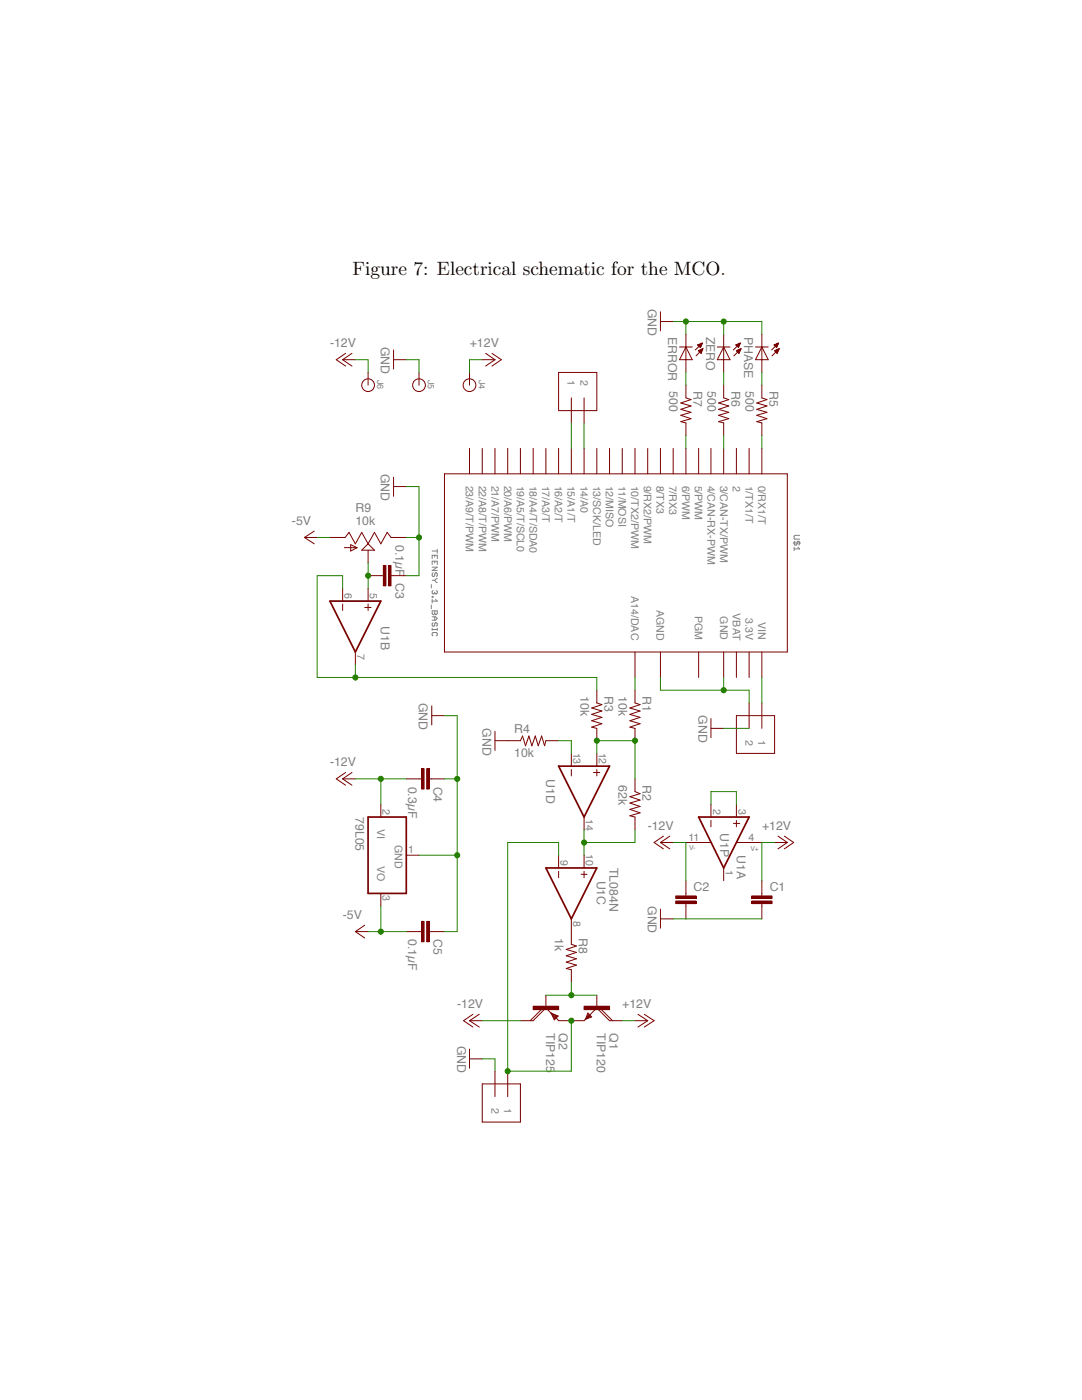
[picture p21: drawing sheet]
<svg xmlns="http://www.w3.org/2000/svg" width="216mm" height="279mm" viewBox="0 0 216 279" stroke-linecap="round" stroke-linejoin="round" font-family="sans-serif">
<defs><g id="words">
<text font-size="3.8" x="70.4" y="54.9">Figure 7: Electrical schematic for the MCO.</text>
<g font-size="2.5" fill="#808080">
<text x="129.2" y="61.6" transform="rotate(90 129.2 61.6)">GND</text>
<text x="65.9" y="69.2">-12V</text>
<text x="76" y="69.2" transform="rotate(90 76 69.2)">GND</text>
<text x="93.7" y="69.2">+12V</text>
<text x="133.3" y="67.2" transform="rotate(90 133.3 67.2)">ERROR</text>
<text x="140.9" y="67.2" transform="rotate(90 140.9 67.2)">ZERO</text>
<text x="148.5" y="67.2" transform="rotate(90 148.5 67.2)">PHASE</text>
<text x="133.6" y="78.1" transform="rotate(90 133.6 78.1)">500</text>
<text x="138.3" y="78.1" transform="rotate(90 138.3 78.1)">R7</text>
<text x="141.2" y="78.1" transform="rotate(90 141.2 78.1)">500</text>
<text x="146" y="78.1" transform="rotate(90 146 78.1)">R6</text>
<text x="148.8" y="78.1" transform="rotate(90 148.8 78.1)">500</text>
<text x="153.6" y="78.1" transform="rotate(90 153.6 78.1)">R5</text>
<text x="76" y="94.6" transform="rotate(90 76 94.6)">GND</text>
<text x="58.2" y="104.7">-5V</text>
<text x="70.9" y="104.7">10k</text>
<text x="70.9" y="102.2">R9</text>
<text x="78.9" y="108.8" transform="rotate(90 78.9 108.8)">0.1µF</text>
<text x="78.9" y="116.4" transform="rotate(90 78.9 116.4)">C3</text>
<text x="76" y="125" transform="rotate(90 76 125)">U1B</text>
<text x="83.6" y="140.2" transform="rotate(90 83.6 140.2)">GND</text>
<text x="115.8" y="139" transform="rotate(90 115.8 139)">10k</text>
<text x="120.6" y="139" transform="rotate(90 120.6 139)">R3</text>
<text x="123.4" y="139" transform="rotate(90 123.4 139)">10k</text>
<text x="128.2" y="139" transform="rotate(90 128.2 139)">R1</text>
<text x="139.4" y="142.8" transform="rotate(90 139.4 142.8)">GND</text>
<text x="96.3" y="145.3" transform="rotate(90 96.3 145.3)">GND</text>
<text x="102.6" y="146.3">R4</text>
<text x="65.9" y="152.9">-12V</text>
<text x="102.6" y="151.1">10k</text>
<text x="109" y="155.5" transform="rotate(90 109 155.5)">U1D</text>
<text x="81.4" y="157" transform="rotate(90 81.4 157)">0.3µF</text>
<text x="86.5" y="157" transform="rotate(90 86.5 157)">C4</text>
<text x="123.4" y="156.7" transform="rotate(90 123.4 156.7)">62k</text>
<text x="128.2" y="156.7" transform="rotate(90 128.2 156.7)">R2</text>
<text x="70.9" y="163.1" transform="rotate(90 70.9 163.1)">79L05</text>
<text x="129.2" y="165.6">-12V</text>
<text x="143.7" y="166.2" transform="rotate(90 143.7 166.2)">U1P</text>
<text x="152.1" y="165.6">+12V</text>
<text x="121.6" y="173.2" transform="rotate(90 121.6 173.2)">TL084N</text>
<text x="147" y="170.7" transform="rotate(90 147 170.7)">U1A</text>
<text x="119.1" y="175.7" transform="rotate(90 119.1 175.7)">U1C</text>
<text x="138.4" y="177.9">C2</text>
<text x="153.6" y="177.9">C1</text>
<text x="68.4" y="183.4">-5V</text>
<text x="129.2" y="180.8" transform="rotate(90 129.2 180.8)">GND</text>
<text x="81.4" y="187.4" transform="rotate(90 81.4 187.4)">0.1µF</text>
<text x="86.5" y="187.4" transform="rotate(90 86.5 187.4)">C5</text>
<text x="110.7" y="187.2" transform="rotate(90 110.7 187.2)">1k</text>
<text x="115.5" y="187.2" transform="rotate(90 115.5 187.2)">R8</text>
<text x="91.2" y="201.1">-12V</text>
<text x="124.2" y="201.1">+12V</text>
<text x="91.2" y="208.7" transform="rotate(90 91.2 208.7)">GND</text>
<text x="109" y="206.2" transform="rotate(90 109 206.2)">TIP125</text>
<text x="111.5" y="206.2" transform="rotate(90 111.5 206.2)">Q2</text>
<text x="119.1" y="206.2" transform="rotate(90 119.1 206.2)">TIP120</text>
<text x="121.6" y="206.2" transform="rotate(90 121.6 206.2)">Q1</text>
</g>
<g font-size="2.1" fill="#808080">
<text x="113.3" y="75.8" transform="rotate(90 113.3 75.8)">1</text>
<text x="115.8" y="75.8" transform="rotate(90 115.8 75.8)">2</text>
<text x="93" y="96.9" transform="rotate(90 93 96.9)">23/A9/T/PWM</text>
<text x="95.5" y="96.9" transform="rotate(90 95.5 96.9)">22/A8/T/PWM</text>
<text x="98.1" y="96.9" transform="rotate(90 98.1 96.9)">21/A7/PWM</text>
<text x="100.6" y="96.9" transform="rotate(90 100.6 96.9)">20/A6/PWM</text>
<text x="103.1" y="96.9" transform="rotate(90 103.1 96.9)">19/A5/T/SCL0</text>
<text x="105.7" y="96.9" transform="rotate(90 105.7 96.9)">18/A4/T/SDA0</text>
<text x="108.2" y="96.9" transform="rotate(90 108.2 96.9)">17/A3/T</text>
<text x="110.7" y="96.9" transform="rotate(90 110.7 96.9)">16/A2/T</text>
<text x="113.3" y="96.9" transform="rotate(90 113.3 96.9)">15/A1/T</text>
<text x="115.8" y="96.9" transform="rotate(90 115.8 96.9)">14/A0</text>
<text x="118.3" y="96.9" transform="rotate(90 118.3 96.9)">13/SCK/LED</text>
<text x="120.9" y="96.9" transform="rotate(90 120.9 96.9)">12/MISO</text>
<text x="123.4" y="96.9" transform="rotate(90 123.4 96.9)">11/MOSI</text>
<text x="125.9" y="96.9" transform="rotate(90 125.9 96.9)">10/TX2/PWM</text>
<text x="128.5" y="96.9" transform="rotate(90 128.5 96.9)">9/RX2/PWM</text>
<text x="131" y="96.9" transform="rotate(90 131 96.9)">8/TX3</text>
<text x="133.6" y="96.9" transform="rotate(90 133.6 96.9)">7/RX3</text>
<text x="136.1" y="96.9" transform="rotate(90 136.1 96.9)">6/PWM</text>
<text x="138.6" y="96.9" transform="rotate(90 138.6 96.9)">5/PWM</text>
<text x="141.2" y="96.9" transform="rotate(90 141.2 96.9)">4/CAN-RX-PWM</text>
<text x="143.7" y="96.9" transform="rotate(90 143.7 96.9)">3/CAN-TX/PWM</text>
<text x="146.2" y="96.9" transform="rotate(90 146.2 96.9)">2</text>
<text x="148.8" y="96.9" transform="rotate(90 148.8 96.9)">1/TX1/T</text>
<text x="151.3" y="96.9" transform="rotate(90 151.3 96.9)">0/RX1/T</text>
<text x="68.7" y="118.4" transform="rotate(90 68.7 118.4)">6</text>
<text x="73.8" y="118.4" transform="rotate(90 73.8 118.4)">5</text>
<text x="125.9" y="118.9" transform="rotate(90 125.9 118.9)">A14/DAC</text>
<text x="131" y="121.7" transform="rotate(90 131 121.7)">AGND</text>
<text x="138.6" y="122.9" transform="rotate(90 138.6 122.9)">PGM</text>
<text x="143.7" y="123" transform="rotate(90 143.7 123)">GND</text>
<text x="146.2" y="122.4" transform="rotate(90 146.2 122.4)">VBAT</text>
<text x="148.8" y="123.4" transform="rotate(90 148.8 123.4)">3.3V</text>
<text x="151.3" y="124.2" transform="rotate(90 151.3 124.2)">VIN</text>
<text x="71.3" y="130.4" transform="rotate(90 71.3 130.4)">7</text>
<text x="148.8" y="147.6" transform="rotate(90 148.8 147.6)">2</text>
<text x="151.3" y="147.6" transform="rotate(90 151.3 147.6)">1</text>
<text x="114.4" y="150.2" transform="rotate(90 114.4 150.2)">13</text>
<text x="119.5" y="150.2" transform="rotate(90 119.5 150.2)">12</text>
<text x="76.4" y="161.5" transform="rotate(90 76.4 161.5)">2</text>
<text x="142.3" y="161.5" transform="rotate(90 142.3 161.5)">2</text>
<text x="147.3" y="161.5" transform="rotate(90 147.3 161.5)">3</text>
<text x="75.2" y="165.4" transform="rotate(90 75.2 165.4)">VI</text>
<text x="116.9" y="163.4" transform="rotate(90 116.9 163.4)">14</text>
<text x="137.4" y="167.8">11</text>
<text x="149.3" y="167.8">4</text>
<text x="75.2" y="172.9" transform="rotate(90 75.2 172.9)">VO</text>
<text x="78.8" y="168.6" transform="rotate(90 78.8 168.6)">GND</text>
<text x="81.4" y="170.3">1</text>
<text x="111.9" y="171.7" transform="rotate(90 111.9 171.7)">9</text>
<text x="116.9" y="170.5" transform="rotate(90 116.9 170.5)">10</text>
<text x="144.8" y="173.6" transform="rotate(90 144.8 173.6)">1</text>
<text x="76.4" y="178.6" transform="rotate(90 76.4 178.6)">3</text>
<text x="114.4" y="183.7" transform="rotate(90 114.4 183.7)">8</text>
<text x="98.1" y="221.2" transform="rotate(90 98.1 221.2)">2</text>
<text x="100.6" y="221.2" transform="rotate(90 100.6 221.2)">1</text>
</g>
<g font-size="1.8" fill="#808080">
<text x="75.2" y="75.8" transform="rotate(90 75.2 75.8)">J6</text>
<text x="85.4" y="75.8" transform="rotate(90 85.4 75.8)">J5</text>
<text x="95.5" y="75.8" transform="rotate(90 95.5 75.8)">J4</text>
</g>
<g font-size="1.4" fill="#808080">
<text x="137.5" y="169.7">V-</text>
<text x="149.7" y="169.8">V+</text>
</g>
</g></defs>
<g fill="none" stroke="#808080" stroke-width=".2">
<path d="M86.1 116.7v.6M86.2 110h1M86.2 112.7v-.7h1v.7M86.2 119h.2v.2h-.2zM86.2 119.6v.7M86.2 113.2h1l-1 .7h1M86.2 115.8h.5M86.4 114.3l-.2 .6 .4 .2 .1-.2v-.4l.2-.2h.2l.1 .6-.1 .2M86.4 117.8l-.2 .2v.4l.2 .1 .3-.1M86.7 110.8v.4M86.7 112v.3M86.7 118.2v.2"/>
<path d="M86.7 115.8l.4 .4h.1M86.9 119.6l.3 .4h-1M87.1 117.8l.1 .2v.4l-.3 .1-.2-.1M87.2 109.6v.8M87.2 111.5v-.7h-1v.7M87.2 115.5l-.5 .3M158.3 108.4h1.4M158.5 109.2v.7M158.6 108l-.1 .2v.3l.1 .3h.3l.3-.8 .4 .2-.2 .6M159.2 109.2l.4 .4h-1.1M159.6 106.8h-1l-.1 .2v.4l.1 .2h1M86.1 120.7v.8"/>
<path d="M86.2 121.9h1v.5l-.1 .3h-.2l-.2-.3-.1 .3h-.2l-.2-.3zM86.2 125.4v.4M86.2 123.1h.7l.3 .3-.3 .4h-.7M86.2 125.6h1M86.4 124.3l-.2 .2v.3l.2 .2h.2l.1-.2v-.3l.4-.2 .1 .2v.3l-.1 .2M86.4 126.9l-.2-.2v-.3l.2-.2h.7l.1 .2v.3l-.1 .2M86.7 121.9v.5M86.7 123.1v.7M87.2 125.4v.4"/>
</g>
<g fill="none" stroke="#7a0000" stroke-width=".2">
<path d="M136.9 76.9v2.5l1 .3-2.1 .7 2.1 .6-2.1 .7 2.1 .6-2.1 .6 2.1 .7-2.1 .6 1.1 .2v2.5M144.4 76.9v2.5l1 .3-2 .7 2 .6-2 .7 2 .6-2 .6 2 .7-2 .6 1 .2v2.5M152 76.9v2.5l1 .3-2 .7 2 .6-2 .7 2 .6-2 .6 2 .7-2 .6 1 .2v2.5M88.7 94.6h68.4v35.5h-68.4zM93.7 89.5v5.1M96.2 89.5v5.1M98.8 89.5v5.1M101.3 89.5v5.1M103.8 89.5v5.1M106.4 89.5v5.1M108.9 89.5v5.1M111.5 89.5v5.1"/>
<path d="M114 89.5v5.1M116.5 89.5v5.1M119.1 89.5v5.1M121.6 89.5v5.1M124.2 89.5v5.1M126.7 89.5v5.1M129.2 89.5v5.1M131.8 89.5v5.1M134.3 89.5v5.1M136.9 89.5v5.1M139.4 89.5v5.1M141.9 89.5v5.1"/>
<path d="M144.4 89.5v5.1M146.9 89.5v5.1M149.5 89.5v5.1M152 89.5v5.1M68.4 117.4v2.6M73.4 117.4v2.6M68.4 120.6v1.2M70.9 130.1v2.6M72.8 121.2h1.2M73.4 120.6v1.2M119.1 137.7v2.6l1 .3-2 .7 2 .6-2 .7 2 .6-2 .6 2 .6-2 .7 1 .3v2.4M126.7 130.1v5.1"/>
<path d="M126.7 137.7v2.6l1 .3-2 .7 2 .6-2 .7 2 .6-2 .6 2 .6-2 .7 1 .3v2.4M131.8 130.1v5.1M139.4 130.1v5.1M144.4 130.1v5.1M146.9 130.1v5.1M149.5 130.1v5.1M152 130.1v5.1M101.3 147.8h2.5l.5-.9 .6 1.9 .6-1.9 .6 1.9 .7-1.9 .6 1.9 .7-1.9 .6 1.9 .2-1h2.6M114 150.4v2.5M114 153.6v1.2M118.4 154.2h1.3M119.1 150.4v2.5"/>
<path d="M119.1 153.6v1.2M126.7 155.4v2.6l1 .4-2 .6 2 .7-2 .6 2 .6-2 .6 2 .7-2 .6 1 .3v2.5M111.5 170.7v2.5M111.5 173.9v1.3M116 174.5h1.1M116.5 163.1v2.5M116.5 170.7v2.5M116.5 173.9v1.3M141.9 160.5v2.6M141.9 163.7v1.3M144.4 173.2v2.6M146.3 164.3h1.3"/>
<path d="M146.9 160.5v2.6M146.9 163.7v1.3M152 178.3v.5M114 183.4v5.1l1 .3-2 .7 2 .6-2 .6 2 .6-2 .7 2 .6-2 .7 1 .2v2.6M152 180.3v.5"/>
</g>
<path d="M65.8 120h10.2l-5.1 10.1zM111.5 152.9h10.1l-5.1 10.2zM108.9 173.2h10.2l-5.1 10.2zM139.4 163.1h10.1l-5.1 10.1z" fill="none" stroke="#7a0000" stroke-width=".34"/>
<path d="M150 179.8h4.1v.5h-4.1z" fill="#7a0000"/>
<path d="M150 179.8h4.1v.5h-4.1z" fill="none" stroke="#7a0000" stroke-width=".2"/>
<path d="M150 178.8h4.1v.5h-4.1z" fill="#7a0000"/>
<path d="M136.9 178.3v.5M150 178.8h4.1v.5h-4.1zM152 175.8v2.5M136.9 180.3v.5M152 180.8v2.6" fill="none" stroke="#7a0000" stroke-width=".2"/>
<path d="M134.9 179.8h4v.5h-4z" fill="#7a0000"/>
<path d="M134.8 179.8h4.1v.5h-4.1z" fill="none" stroke="#7a0000" stroke-width=".2"/>
<path d="M134.9 178.8h4v.5h-4z" fill="#7a0000"/>
<path d="M76 114.9h.5M78 114.9h.5M134.8 178.8h4.1v.5h-4.1zM136.9 175.8v2.5M136.9 180.8v2.6" fill="none" stroke="#7a0000" stroke-width=".2"/>
<path d="M76.5 112.8h.5v4.1h-.5z" fill="#7a0000"/>
<path d="M76.5 112.9h.5v4h-.5z" fill="none" stroke="#7a0000" stroke-width=".2"/>
<path d="M77.5 112.8h.5v4.1h-.5z" fill="#7a0000"/>
<g fill="none" stroke="#7a0000" stroke-width=".2">
<path d="M78.5 71.8h2.6M78.5 69.8v3.9M111.5 74.3h7.6v7.6h-7.6zM114 79.4v5M116.5 79.4v5M65.8 107.3h3.1l.7-1.1 1.3 2.3 1.3-2.3 1.2 2.3M68.7 109.3h2.5M70 108.7l1.2 .6-1.2 .7zM73.4 114.9h2.6M73.4 108.5l1.3 1.3h-2.5zM73.4 109.8v2.5M77.5 112.9h.5v4h-.5z"/>
<path d="M78.5 114.9h2.6M81.1 107.3h-3.1l-.7-1.1-1.3 2.3-1.3-2.3-1.3 2.3M146.9 142.8h7.7v7.6h-7.7zM149.5 140.3v5.1M152 140.3v5.1M96.2 216.3h7.6v7.6h-7.6zM98.8 213.8v5.1M101.3 213.8v5.1M117.3 202.2l.8 .7-1.3 .5zM117.3 202.4l.5 .5-.7 .3 .2-.5 .3 .2M119.7 201.2l2.5 2.5M121.6 203.7l-2.5-2.5-2.6 2.5"/>
</g>
<path d="M116.6 200.8h5v.7h-5z" fill="#7a0000"/>
<path d="M119.1 198.6v2.6M108.3 201.2l-2.5 2.5M109.9 202.2l1.5 .6-.8 .7zM110.2 202.4l-1.3-1.2-2.5 2.5M110.2 202.4l1.3 1.3M110.2 202.4l.9 .4-.5 .5zM110.9 202.8l-.3 .2M114 203.7h2.5M116.5 200.8h5.1v.7h-5.1zM121.6 203.7h2.6" fill="none" stroke="#7a0000" stroke-width=".2"/>
<path d="M106.4 200.8h5.1v.7h-5.1z" fill="#7a0000"/>
<g fill="none" stroke="#7a0000" stroke-width=".2">
<path d="M68.4 71.8l1.8 1.3M68.4 71.8h2.5M69 70.5l-1.9 1.3 1.9 1.3M70.2 70.5l-1.8 1.3M73.4 74.3v2.6M83.6 74.3v2.6M93.7 74.3v2.6M96.2 71.8h2.6M96.9 70.5l1.9 1.3M98.2 70.5l1.8 1.3-1.8 1.3M98.8 71.8l-1.9 1.3M131.8 64.2h2.5"/>
<path d="M131.8 62.2v3.8M135.6 69.2h2.5M136.9 69.2l1.2 2.6h-2.5zM136.9 66.7v7.6M139.2 68.8v.1M139.2 68.8l.5 .5M139.3 68.8v.1M139.4 68.7v.3M139.4 69.9v.1M139.4 70l.5 .5M139.5 68.7v.4M139.5 69.9v.2"/>
<path d="M139.6 68.7v.5M139.6 69.9v.3M139.7 68.7v.5M139.7 69.8v.5M139.7 68.7v.6M139.8 68.6v.6M139.8 69.8v.6M139.9 68.6v.5M139.9 69.8v.7M140 68.5v.2M140 69.7v.4M140.1 68.5v.1"/>
<path d="M140.1 69.7v.2M140.2 68.5l-1.5 1.3M140.2 68.5l-1 .3M140.2 69.7v.1M140.2 68.5l-.5 .8M140.3 69.6l-.9 .4M140.3 69.6l-.4 .9M140.3 69.6l-1.4 1.4M143.1 69.2h2.6M144.4 69.2l1.3 2.6h-2.6zM144.4 66.7v7.6M146.9 68.8v.1"/>
<path d="M146.9 68.8l.5 .5M147 68.7v.3M147 69.9v.1M147.1 68.7v.4M147.1 69.9v.2M147.2 68.7v.5M147.2 69.9v.3M147.3 68.7v.5M147.3 69.8v.5M147.4 68.6v.7M147.4 69.8v.6M147.4 68.6v.5"/>
<path d="M147.4 69.8v.7M147.5 68.6v.3M147.5 69.8v.5M147.6 68.5v.2M147.6 69.7v.4M147.7 68.5l-.8 .3M147.7 68.5v.1M147.7 69.7v.2M147.7 68.5l-.3 .8M147.7 68.5l-1.4 1.3M147.8 69.7v.1M147.9 69.6l-.5 .9"/>
<path d="M147.9 69.6l-1.5 1.4M147.9 69.6l-1 .4 .5 .5M150.7 69.2h2.6M152 69.2l1.3 2.6h-2.6zM152 66.7v7.6M154.5 68.8v.1M154.6 68.8v.1M154.6 68.7v.3M154.6 69.9v.1M154.7 68.7v.4M154.7 69.9v.2M154.8 68.7v.5"/>
<path d="M154.8 69.9v.3M154.9 68.7v.6M154.9 69.8v.5M155 68.6v.6M155 69.8v.6M155.1 68.6v.5M155.1 69.8v.7M155.2 68.6v.3M155.2 69.8v.5M155.2 68.5v.2M155.2 69.7v.4M155.3 68.5v.1"/>
<path d="M155.3 69.7v.2M155.3 68.5l-.3 .8-.5-.5M155.3 68.5l-1.3 1.3M155.3 68.5l-.8 .3M155.4 69.7v.1M155.5 69.6l-.4 .9M155.5 69.6l-1.4 1.4M155.5 69.6l-.9 .4 .5 .5M83.6 155.4h.5M85.6 155.4h.5M76 160.5v2.6M76 178.3v2.5"/>
<path d="M81.1 170.7h2.5M108.9 198.6v2.6M103.8 203.7h2.6M106.4 200.8h5.1v.7h-5.1zM111.5 203.7h2.5"/>
<circle cx="73.4" cy="76.9" r="1.27"/>
<circle cx="83.6" cy="76.9" r="1.27"/>
<circle cx="93.7" cy="76.9" r="1.27"/>
</g>
<path d="M73.4 163.1h7.7v15.2h-7.7z" fill="none" stroke="#7a0000" stroke-width=".34"/>
<path d="M84.1 153.4h.5v4.1h-.5z" fill="#7a0000"/>
<path d="M84.1 153.4h.5v4.1h-.5z" fill="none" stroke="#7a0000" stroke-width=".2"/>
<path d="M85.2 153.4h.5v4.1h-.5z" fill="#7a0000"/>
<path d="M81.1 155.4h2.5M85.1 153.4h.5v4.1h-.5zM86.1 155.4h2.6M83.6 185.9h.5M85.6 185.9h.5" fill="none" stroke="#7a0000" stroke-width=".2"/>
<path d="M84.1 183.9h.5v4h-.5z" fill="#7a0000"/>
<path d="M84.1 183.9h.5v4.1h-.5z" fill="none" stroke="#7a0000" stroke-width=".2"/>
<path d="M85.2 183.9h.5v4h-.5z" fill="#7a0000"/>
<g fill="none" stroke="#7a0000" stroke-width=".2">
<path d="M78.5 97.1h2.6M78.5 95.2v3.9M60.7 107.3l2 1.2M60.7 107.3h2.6M62.7 106l-2 1.3M68.4 155.4l1.8 1.3M68.4 155.4h2.5M69 154.2l-1.9 1.2 1.9 1.3M70.2 154.2l-1.8 1.2M86.1 142.8h2.6M86.1 140.9v3.8M98.8 147.8h2.5"/>
<path d="M98.8 146v3.8M141.9 145.4h2.5M141.9 143.4v3.8M131.8 168.1h2.5M131.8 168.1l1.8 1.3M132.4 166.9l-1.9 1.2 1.9 1.3M133.6 166.9l-1.8 1.2M136.9 168.1h5M146.9 168.1h5.1M154.6 168.1h2.5M155.2 166.9l1.9 1.2M156.5 166.9l1.9 1.2-1.9 1.3"/>
<path d="M157.1 168.1l-1.9 1.3M70.9 185.9h2.5M70.9 185.9l1.9 1.3M72.8 184.6l-1.9 1.3M81.1 185.9h2.5M85.1 183.9h.5v4.1h-.5zM86.1 185.9h2.6M131.8 183.4h2.5M131.8 181.4v3.8M93.7 211.3h2.5M93.7 203.7h2.5M93.7 209.4v3.8"/>
<path d="M93.7 203.7l1.9 1.3M94.4 202.4l-1.9 1.3 1.9 1.3M95.6 202.4l-1.9 1.3M126.7 203.7h2.5M127.3 202.4l1.9 1.3M128.6 202.4l1.9 1.3-1.9 1.3M129.2 203.7l-1.9 1.3"/>
</g>
<path d="M70.9 71.8h2.5v2.5M96.2 71.8h-2.5v2.5M70.9 155.4h10.2M76 155.4v5.1M154.6 168.1h-2.6v7.7M124.2 203.7h2.5" fill="none" stroke="#258000" stroke-width=".2"/>
<circle cx="76" cy="155.4" r=".51" fill="#258000"/>
<g fill="none" stroke="#258000" stroke-width=".2">
<path d="M81.1 71.8h2.5v2.5M134.3 64.2h17.7v2.5M136.9 64.2v2.5M144.4 64.2v2.5M134.3 168.1h2.6v7.7M96.2 203.7h7.6"/>
<circle cx="76" cy="155.4" r=".51"/>
</g>
<circle cx="136.9" cy="64.1" r=".51" fill="#258000"/>
<circle cx="136.9" cy="64.2" r=".51" fill="none" stroke="#258000" stroke-width=".2"/>
<circle cx="144.4" cy="64.1" r=".51" fill="#258000"/>
<g fill="none" stroke="#258000" stroke-width=".2">
<path d="M88.7 142.8h2.5v43.1h-2.5M88.7 155.4h2.5M144.4 145.4h5.1M83.6 170.7h7.6"/>
<circle cx="144.4" cy="64.2" r=".51"/>
</g>
<circle cx="91.3" cy="170.7" r=".51" fill="#258000"/>
<circle cx="91.2" cy="170.7" r=".51" fill="none" stroke="#258000" stroke-width=".2"/>
<circle cx="91.3" cy="155.4" r=".51" fill="#258000"/>
<g fill="none" stroke="#258000" stroke-width=".2">
<path d="M81.1 97.1h2.5v17.8h-2.5M81.1 107.3h2.5"/>
<circle cx="91.2" cy="155.4" r=".51"/>
</g>
<circle cx="83.6" cy="107.2" r=".51" fill="#258000"/>
<g fill="none" stroke="#258000" stroke-width=".2">
<path d="M136.9 74.3v2.6M144.4 74.3v2.6M152 74.3v2.6M114 84.4v5.1M116.5 84.4v5.1M136.9 86.9v2.6M144.4 86.9v2.6M152 86.9v2.6M126.7 135.2v2.5M152 135.2v5.1M73.4 185.9h7.7M76 180.8v5.1"/>
<path d="M134.3 183.4h17.7M96.2 211.3h2.6v2.5"/>
<circle cx="83.6" cy="107.3" r=".51"/>
</g>
<circle cx="76" cy="185.9" r=".51" fill="#258000"/>
<g fill="none" stroke="#258000" stroke-width=".2">
<path d="M63.3 107.3h2.5M73.4 112.3v5.1"/>
<circle cx="76" cy="185.9" r=".51"/>
</g>
<circle cx="73.5" cy="114.9" r=".51" fill="#258000"/>
<g fill="none" stroke="#258000" stroke-width=".2">
<path d="M68.4 117.4v-2.5h-5.1v20.3h55.8v2.5M70.9 132.7v2.5"/>
<circle cx="73.4" cy="114.9" r=".51"/>
</g>
<circle cx="70.9" cy="135.2" r=".51" fill="#258000"/>
<g fill="none" stroke="#258000" stroke-width=".2">
<path d="M119.1 150.4v-2.6h7.6v7.6"/>
<circle cx="70.9" cy="135.2" r=".51"/>
</g>
<circle cx="119.1" cy="147.8" r=".51" fill="#258000"/>
<circle cx="119.1" cy="147.8" r=".51" fill="none" stroke="#258000" stroke-width=".2"/>
<circle cx="126.7" cy="147.8" r=".51" fill="#258000"/>
<g fill="none" stroke="#258000" stroke-width=".2">
<path d="M111.5 147.8h2.5v2.6M116.5 165.6v5.1M126.7 165.6v2.5h-10.2"/>
<circle cx="126.7" cy="147.8" r=".51"/>
</g>
<circle cx="116.6" cy="168.1" r=".51" fill="#258000"/>
<g fill="none" stroke="#258000" stroke-width=".2">
<path d="M111.5 170.7v-2.6h-10.2v45.7h12.7v-10.1"/>
<circle cx="116.5" cy="168.1" r=".51"/>
</g>
<circle cx="114" cy="203.7" r=".51" fill="#258000"/>
<circle cx="114" cy="203.7" r=".51" fill="none" stroke="#258000" stroke-width=".2"/>
<circle cx="101.3" cy="213.8" r=".51" fill="#258000"/>
<g fill="none" stroke="#258000" stroke-width=".2">
<path d="M108.9 198.6h10.2M114 196.1v2.5"/>
<circle cx="101.3" cy="213.8" r=".51"/>
</g>
<circle cx="114" cy="198.6" r=".51" fill="#258000"/>
<g fill="none" stroke="#258000" stroke-width=".2">
<path d="M131.8 135.2v2.5h17.7v2.6M144.4 135.2v2.5"/>
<circle cx="114" cy="198.6" r=".51"/>
</g>
<circle cx="144.4" cy="137.7" r=".51" fill="#258000"/>
<g fill="none" stroke="#258000" stroke-width=".2">
<path d="M141.9 160.5v-2.5h5v2.5"/>
<circle cx="144.4" cy="137.7" r=".51"/>
</g>
<use href="#words"/>
</svg>
